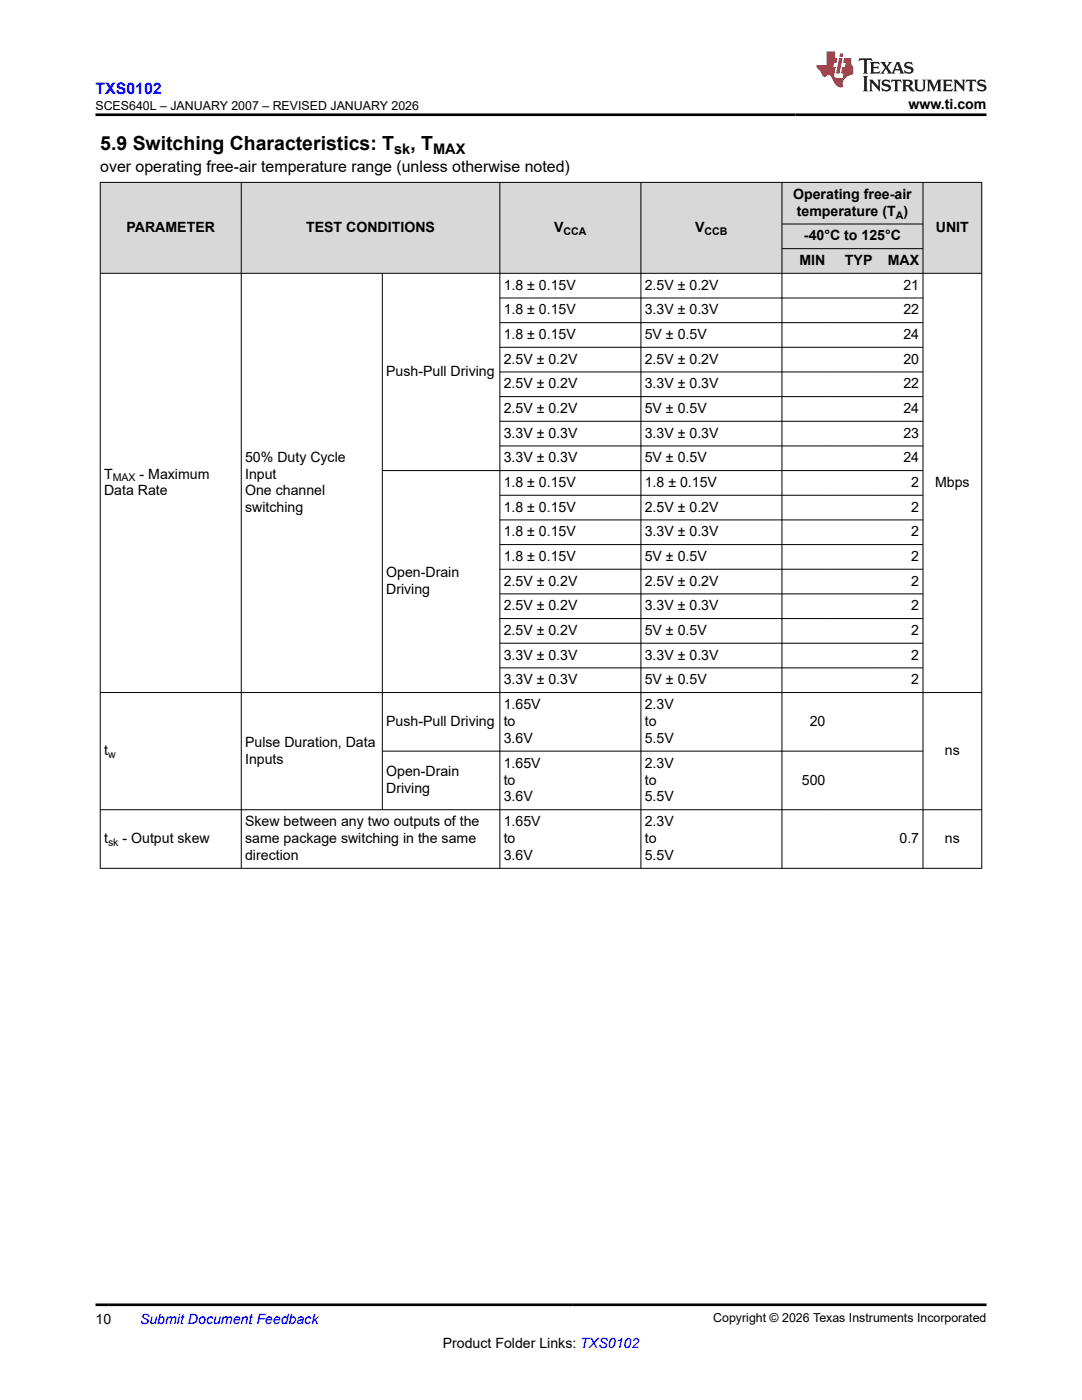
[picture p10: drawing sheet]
<svg xmlns="http://www.w3.org/2000/svg" width="216mm" height="279mm" viewBox="0 0 216 279" stroke-linecap="round" stroke-linejoin="round" font-family="sans-serif">
<defs><g id="words">
<g font-size="3.9">
<text x="20" y="29.9">5.9 Switching Characteristics: T</text>
<text x="81.9" y="29.9">, T</text>
</g>
<text font-size="3.2" fill="#00f" x="19" y="18.7">TXS0102</text>
<text font-size="3.2" x="20" y="34.3">over operating free-air temperature range (unless otherwise noted)</text>
<g font-size="2.9">
<text x="78.7" y="30.7">sk</text>
<text x="86.4" y="30.7">MAX</text>
</g>
<g font-size="2.8">
<text x="181.3" y="21.8">www.ti.com</text>
<text x="158.3" y="39.7">Operating free-air</text>
<text x="25.2" y="46.3">PARAMETER</text>
<text x="61.1" y="46.3">TEST CONDITIONS</text>
<text x="110.6" y="46.3">V</text>
<text x="138.7" y="46.3">V</text>
<text x="159" y="43.1">temperature (T )</text>
<text x="160.4" y="48">-40°C to 125°C</text>
<text x="186.7" y="46.3">UNIT</text>
<text x="159.5" y="52.9">MIN</text>
<text x="168.6" y="52.9">TYP</text>
<text x="177.1" y="52.9">MAX</text>
<text x="100.5" y="57.8">1.8 ± 0.15V</text>
<text x="128.7" y="57.8">2.5V ± 0.2V</text>
<text x="180.3" y="57.8">21</text>
<text x="100.5" y="62.7">1.8 ± 0.15V</text>
<text x="128.7" y="62.7">3.3V ± 0.3V</text>
<text x="180.3" y="62.7">22</text>
<text x="100.5" y="67.7">1.8 ± 0.15V</text>
<text x="128.7" y="67.7">5V ± 0.5V</text>
<text x="180.3" y="67.7">24</text>
<text x="77.1" y="75">Push-Pull Driving</text>
<text x="100.5" y="72.6">2.5V ± 0.2V</text>
<text x="100.5" y="77.5">2.5V ± 0.2V</text>
<text x="128.7" y="72.6">2.5V ± 0.2V</text>
<text x="128.7" y="77.5">3.3V ± 0.3V</text>
<text x="180.3" y="72.6">20</text>
<text x="180.3" y="77.5">22</text>
<text x="100.5" y="82.4">2.5V ± 0.2V</text>
<text x="128.7" y="82.4">5V ± 0.5V</text>
<text x="180.3" y="82.4">24</text>
<text x="100.5" y="87.3">3.3V ± 0.3V</text>
<text x="128.7" y="87.3">3.3V ± 0.3V</text>
<text x="180.3" y="87.3">23</text>
<text x="20.8" y="95.5">T</text>
<text x="27.9" y="95.5">- Maximum</text>
<text x="48.9" y="92.1">50% Duty Cycle</text>
<text x="48.9" y="95.5">Input</text>
<text x="100.5" y="92.3">3.3V ± 0.3V</text>
<text x="128.7" y="92.3">5V ± 0.5V</text>
<text x="180.3" y="92.3">24</text>
<text x="20.8" y="98.9">Data Rate</text>
<text x="48.9" y="98.9">One channel</text>
<text x="100.5" y="97.2">1.8 ± 0.15V</text>
<text x="128.7" y="97.2">1.8 ± 0.15V</text>
<text x="181.8" y="97.2">2</text>
<text x="186.6" y="97.2">Mbps</text>
<text x="48.9" y="102.3">switching</text>
<text x="100.5" y="102.1">1.8 ± 0.15V</text>
<text x="100.5" y="107">1.8 ± 0.15V</text>
<text x="128.7" y="102.1">2.5V ± 0.2V</text>
<text x="128.7" y="107">3.3V ± 0.3V</text>
<text x="181.8" y="102.1">2</text>
<text x="181.8" y="107">2</text>
<text x="100.5" y="112">1.8 ± 0.15V</text>
<text x="128.7" y="112">5V ± 0.5V</text>
<text x="181.8" y="112">2</text>
<text x="77.1" y="115.2">Open-Drain</text>
<text x="77.1" y="118.6">Driving</text>
<text x="100.5" y="116.9">2.5V ± 0.2V</text>
<text x="128.7" y="116.9">2.5V ± 0.2V</text>
<text x="181.8" y="116.9">2</text>
<text x="100.5" y="121.8">2.5V ± 0.2V</text>
<text x="128.7" y="121.8">3.3V ± 0.3V</text>
<text x="181.8" y="121.8">2</text>
<text x="100.5" y="126.7">2.5V ± 0.2V</text>
<text x="100.5" y="131.6">3.3V ± 0.3V</text>
<text x="128.7" y="126.7">5V ± 0.5V</text>
<text x="128.7" y="131.6">3.3V ± 0.3V</text>
<text x="181.8" y="126.7">2</text>
<text x="181.8" y="131.6">2</text>
<text x="100.5" y="136.6">3.3V ± 0.3V</text>
<text x="128.7" y="136.6">5V ± 0.5V</text>
<text x="181.8" y="136.6">2</text>
<text x="100.5" y="141.5">1.65V</text>
<text x="128.7" y="141.5">2.3V</text>
<text x="48.9" y="149">Pulse Duration, Data</text>
<text x="77.1" y="144.9">Push-Pull Driving</text>
<text x="100.5" y="144.9">to</text>
<text x="100.5" y="148.3">3.6V</text>
<text x="128.7" y="144.9">to</text>
<text x="128.7" y="148.3">5.5V</text>
<text x="161.6" y="144.9">20</text>
<text x="20.8" y="150.7">t</text>
<text x="48.9" y="152.4">Inputs</text>
<text x="77.1" y="154.9">Open-Drain</text>
<text x="100.5" y="153.2">1.65V</text>
<text x="128.7" y="153.2">2.3V</text>
<text x="188.5" y="150.7">ns</text>
<text x="77.1" y="158.3">Driving</text>
<text x="100.5" y="156.6">to</text>
<text x="100.5" y="160">3.6V</text>
<text x="128.7" y="156.6">to</text>
<text x="128.7" y="160">5.5V</text>
<text x="160" y="156.6">500</text>
<text x="48.9" y="164.9">Skew between any two outputs of the</text>
<text x="100.5" y="164.9">1.65V</text>
<text x="128.7" y="164.9">2.3V</text>
<text x="20.8" y="168.3">t</text>
<text x="24.5" y="168.3">- Output skew</text>
<text x="48.9" y="168.3">same package switching in the same</text>
<text x="48.9" y="171.6">direction</text>
<text x="100.5" y="168.3">to</text>
<text x="100.5" y="171.6">3.6V</text>
<text x="128.7" y="168.3">to</text>
<text x="128.7" y="171.6">5.5V</text>
<text x="179.5" y="168.3">0.7</text>
<text x="188.5" y="168.3">ns</text>
<text x="19" y="264.2">10</text>
<text x="88.3" y="269">Product Folder Links: TXS0102</text>
</g>
<text font-size="2.8" fill="#00f" x="27.9" y="264.2">Submit Document Feedback</text>
<g font-size="2.5">
<text x="19.1" y="21.9">SCES640L – JANUARY 2007 – REVISED JANUARY 2026</text>
<text x="142.3" y="263.9">Copyright © 2026 Texas Instruments Incorporated</text>
</g>
<g font-size="2.1">
<text x="112.5" y="46.9">CCA</text>
<text x="140.6" y="46.9">CCB</text>
<text x="178.7" y="43.6">A</text>
<text x="22.5" y="96.1">MAX</text>
<text x="21.6" y="151.3">w</text>
<text x="21.6" y="168.8">sk</text>
</g>
</g></defs>
<g fill="#d8d8d8">
<path d="M20 36.4h175.9v8.3h-175.9z" fill-rule="evenodd"/>
<path d="M20.1 36.5h28v18h-28z" fill-rule="evenodd"/>
<path d="M48.2 36.5h51.5v18h-51.5z" fill-rule="evenodd"/>
<path d="M99.8 36.5h28v18h-28z" fill-rule="evenodd"/>
<path d="M127.9 36.5h28.1v18h-28.1z" fill-rule="evenodd"/>
<path d="M156.1 36.5h28v8.1h-28z" fill-rule="evenodd"/>
<path d="M184.2 36.5h11.6v18h-11.6z" fill-rule="evenodd"/>
<path d="M156.1 44.8h28v4.8h-28z" fill-rule="evenodd"/>
<path d="M156.1 49.7h9.3v4.8h-9.3z" fill-rule="evenodd"/>
<path d="M165.4 49.7h9.4v4.8h-9.4z" fill-rule="evenodd"/>
<path d="M174.8 49.7h9.3v4.8h-9.3z" fill-rule="evenodd"/>
</g>
<g fill="none" stroke="#000" stroke-width=".2">
<path d="M19.9 36.4h176.1M20 36.3v137.1M48.1 36.3v137.1M99.7 36.3v137.1M127.9 36.3v137.1M156 36.3v137.1M184.2 36.3v137.1M195.9 36.3v137.1M19.9 54.5h176.1M76.3 54.5v107.2M99.7 59.5h84.5M156 44.7h28.2"/>
<path d="M156 49.6h28.2M99.7 64.4h84.5M99.7 69.3h84.5M99.7 74.2h84.5M99.7 79.2h84.5M76.3 93.9h107.9M99.7 84.1h84.5M99.7 89h84.5M99.7 98.8h84.5M99.7 103.8h84.5M99.7 108.7h84.5M99.7 113.6h84.5"/>
<path d="M99.7 118.5h84.5M19.9 138.2h176.1M99.7 123.4h84.5M99.7 128.4h84.5M99.7 133.3h84.5M76.3 149.9h107.9M19.9 161.6h176.1M19.9 173.3h176.1"/>
</g>
<path d="M171.5 11.6l-.2 .6 .5-.2h.6v.1v2.2l-.2 .4h1l-.2-.4v-2.2v-.1h.5l.6 .2-.2-.6zM173.6 12.4l.2 .3v1.6l-.2 .4h1.9l.1-.6a1.08 1.08 0 0 1-1.3 .2v-.7h.6l.4 .2v-.7l-.4 .2h-.6v-.5l.2-.2a1 1 0 0 1 1 .3l-.1-.5zM175.7 12.4l.9 1.1-1 1.2h.9l-.2-.2 .5-.8 .4 .8-.2 .2h1.6l-.2-.2 .2-.5h.9l.1 .5-.1 .2h.9l-.2-.4-.8-1.9h-.5l-.9 2.1-.9-1.1 .9-1h-.8l.2 .2-.4 .6-.4-.6 .2-.2zM179 12.8l.4 1h-.7zM180.7 12.5a.65 .65 0 0 0-.2 .7 .65 .65 0 0 0 .6 .5l.6 .1 .1 .3a.79 .79 0 0 1-.7 .4 .79 .79 0 0 1-.7-.5l.1 .7 .2-.1a.93 .93 0 0 0 1.1 0 .93 .93 0 0 0 .4-.9 1.46 1.46 0 0 0-1.2-.6l-.1-.3a1.09 1.09 0 0 1 1.2 .2l-.2-.6-.1 .1-.5-.2zM172.2 15.2l.2 .4v2.2l-.2 .4h1l-.2-.4v-2.2l.2-.4zM173.4 15.9l.2 .4v1.5l-.2 .4h.8l-.3-.4 .1-1.3 1.6 1.8v-2l.2-.4h-.7l.1 .2 .1 1.1-1.2-1.3zM176.2 16a.65 .65 0 0 0-.2 .8 .65 .65 0 0 0 .6 .4l.6 .2 .1 .2a.79 .79 0 0 1-.7 .4 .79 .79 0 0 1-.7-.5l.1 .7 .2-.1a.93 .93 0 0 0 1.1 .1 .93 .93 0 0 0 .4-1 1.46 1.46 0 0 0-1.2-.5l-.1-.4a1.09 1.09 0 0 1 1.2 .2l-.1-.6-.2 .1-.5-.1zM177.9 15.9l-.1 .6a.63 .63 0 0 1 .8-.3v1.6l-.3 .4h1l-.2-.4v-1.6a.66 .66 0 0 1 .8 .3l-.1-.6zM180 15.9l.2 .4v1.5l-.2 .4h1l-.2-.2-.1-.7h.5l.1 .2a.79 .79 0 0 0 1.2 .6l-1-.9a.61 .61 0 0 0 .6-.6 .61 .61 0 0 0-.5-.7zM180.8 16.2h.1a.47 .47 0 0 1 .5 .1 .47 .47 0 0 1 .1 .5l-.1 .1-.7 .1zM182.3 15.9l.2 .2a2.27 2.27 0 0 0 .4 2 1.04 1.04 0 0 0 1.7-.7v-1.3l.2-.2h-.8l.2 .4v1.1a.6 .6 0 0 1-.6 .6 .6 .6 0 0 1-.6-.6v-1.1l.3-.4zM184.9 15.9l.2 .4v1.5l-.2 .4h.8l-.3-.4v-1.4l.9 1.9 .9-1.9v1.4l-.3 .4h1l-.2-.4v-1.5l.2-.4h-.8l-.7 1.5-.6-1.5zM188.1 15.9l.2 .4v1.5l-.2 .4h1.9l.1-.6a1.09 1.09 0 0 1-1.3 .2v-.7h.6l.4 .2v-.6l-.4 .2h-.6v-.6l.2-.1a1.01 1.01 0 0 1 1 .3l-.1-.6zM190.2 15.9l.3 .4v1.5l-.3 .4h.8l-.2-.4v-1.3l1.6 1.8v-2l.2-.4h-.7l.2 .2v1.1l-1.2-1.3zM192.8 15.9l-.1 .6a.63 .63 0 0 1 .8-.3v1.6l-.3 .4h1l-.2-.4v-1.6a.66 .66 0 0 1 .8 .3l-.1-.6zM195.2 16a.65 .65 0 0 0-.2 .8 .65 .65 0 0 0 .6 .4l.6 .2 .2 .2a.79 .79 0 0 1-.7 .4 .79 .79 0 0 1-.7-.5l.1 .7 .2-.1a.93 .93 0 0 0 1 .1 .93 .93 0 0 0 .5-1 1.46 1.46 0 0 0-1.3-.5v-.4a1.09 1.09 0 0 1 1.2 .2l-.2-.6-.2 .1-.5-.1z" fill="#231f20"/>
<path d="M164.9 10.3v2.7h-2l.1 .4 .8 1a.95 .95 0 0 0 1 .9 .59 .59 0 0 1 .5-.4 .59 .59 0 0 1 .5 .3l.4 .8a1.59 1.59 0 0 0 2.1 1.4 1.61 1.61 0 0 1 1-2.3l1-.3-.1-1.5a1.59 1.59 0 0 1-.3-1.7h-1.5l-.2 .9h.6l-.2 .9h-.5l-.2 .9v.3l.4 .1-.1 .9h-.7a.73 .73 0 0 1-1-.7l.3-1.5h-.5l.1-.9h.5l.2-.9h-.5v-1.3zM167.4 11.6l-.6 3.1h.7l.6-3.1zM167.6 10.7l-.1 .6h.7l.1-.6z" fill="#ed1c24"/>
<path d="M19 22.9h177.8M19 260.4h177.8" fill="none" stroke="#000" stroke-width=".53"/>
<use href="#words"/>
</svg>
